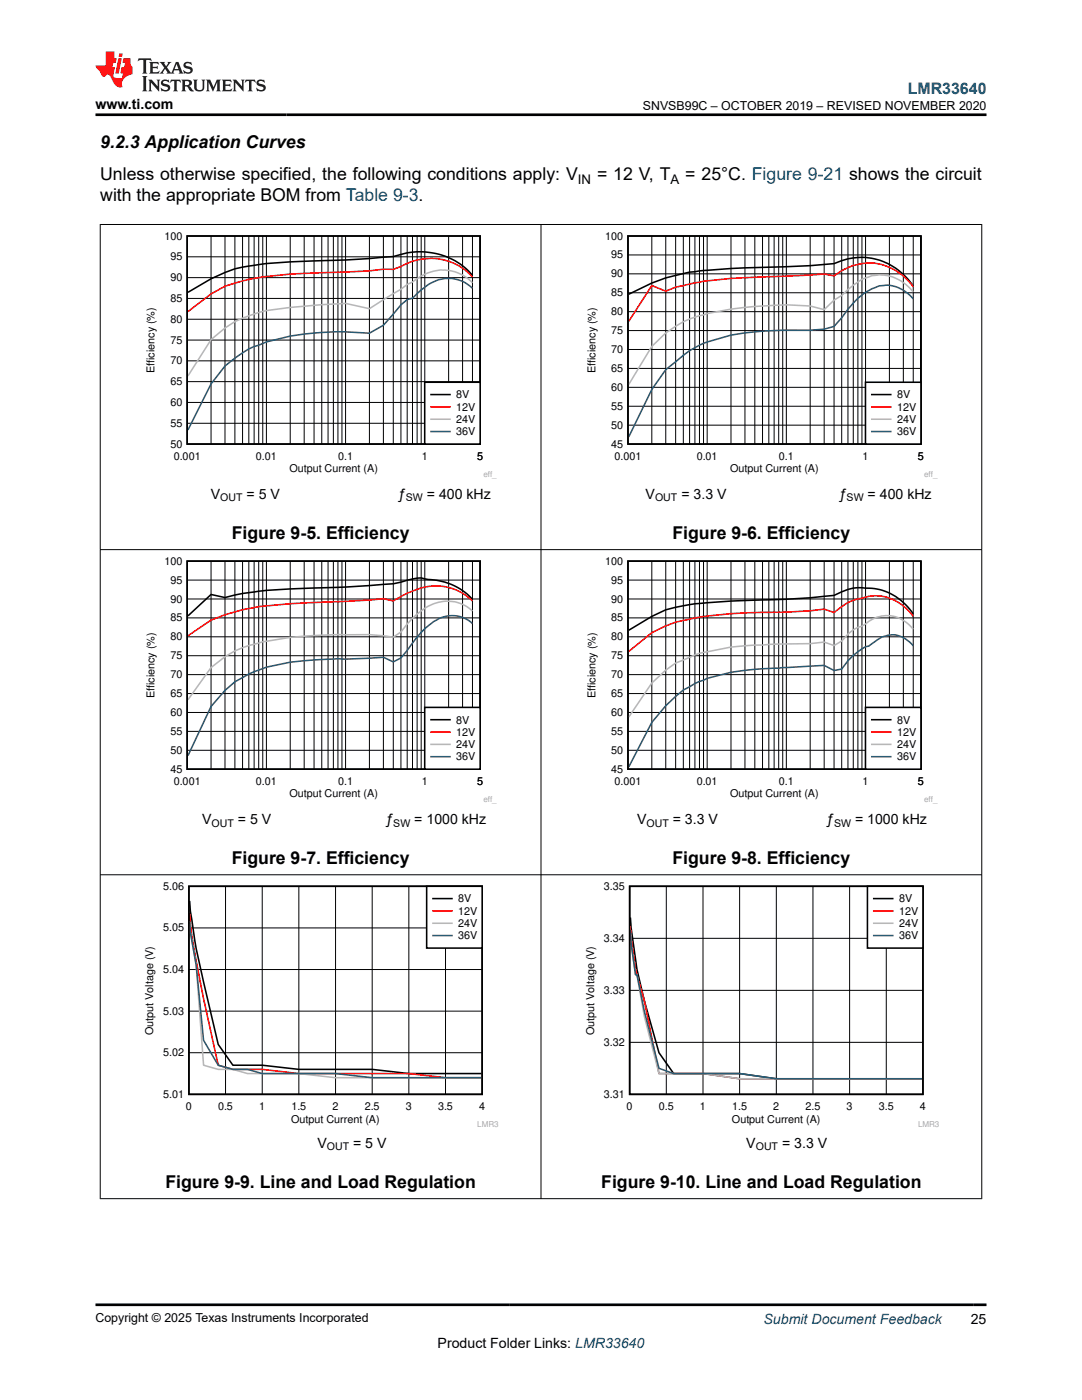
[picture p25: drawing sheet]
<svg xmlns="http://www.w3.org/2000/svg" width="216mm" height="279mm" viewBox="0 0 216 279" stroke-linecap="round" stroke-linejoin="round" font-family="sans-serif">
<defs><g id="words">
<g font-size="3.5">
<text x="20" y="29.6">9.2.3 Application Curves</text>
<text x="20" y="35.9">Unless otherwise specified, the following conditions apply: V</text>
<text x="119.1" y="35.9">= 12 V, T</text>
<text x="136.7" y="35.9">= 25°C. Figure 9-21 shows the circuit</text>
<text x="20" y="40.2">with the appropriate BOM from Table 9-3.</text>
<text x="46.2" y="107.5">Figure 9-5. Efficiency</text>
<text x="134.2" y="107.5">Figure 9-6. Efficiency</text>
<text x="46.2" y="172.4">Figure 9-7. Efficiency</text>
<text x="134.2" y="172.4">Figure 9-8. Efficiency</text>
<text x="33" y="237">Figure 9-9. Line and Load Regulation</text>
<text x="120" y="237">Figure 9-10. Line and Load Regulation</text>
</g>
<text font-size="3.2" fill="#00f" x="181.1" y="18.7">LMR33640</text>
<g font-size="2.8">
<text x="19.1" y="21.8">www.ti.com</text>
<text x="42.1" y="99.5">V</text>
<text x="49.2" y="99.5">= 5 V</text>
<text x="79.4" y="99.5">ƒ</text>
<text x="85.2" y="99.5">= 400 kHz</text>
<text x="128.8" y="99.5">V</text>
<text x="136" y="99.5">= 3.3 V</text>
<text x="167.4" y="99.5">ƒ</text>
<text x="173.1" y="99.5">= 400 kHz</text>
<text x="40.3" y="164.4">V</text>
<text x="47.5" y="164.4">= 5 V</text>
<text x="76.9" y="164.4">ƒ</text>
<text x="82.7" y="164.4">= 1000 kHz</text>
<text x="127.1" y="164.4">V</text>
<text x="134.2" y="164.4">= 3.3 V</text>
<text x="164.9" y="164.4">ƒ</text>
<text x="170.6" y="164.4">= 1000 kHz</text>
<text x="63.3" y="229">V</text>
<text x="70.5" y="229">= 5 V</text>
<text x="148.9" y="229">V</text>
<text x="156.1" y="229">= 3.3 V</text>
<text x="87.3" y="269">Product Folder Links: LMR33640</text>
<text x="193.7" y="264.2">25</text>
</g>
<text font-size="2.8" fill="#00f" x="152.4" y="264.2">Submit Document Feedback</text>
<g font-size="2.6">
<text x="115.3" y="36.6">IN</text>
<text x="133.8" y="36.6">A</text>
</g>
<g font-size="2.5">
<text x="128.3" y="21.9">SNVSB99C – OCTOBER 2019 – REVISED NOVEMBER 2020</text>
<text x="19.1" y="263.9">Copyright © 2025 Texas Instruments Incorporated</text>
</g>
<g font-size="2.2">
<text x="32.8" y="47.8">100</text>
<text x="120.8" y="47.8">100</text>
<text x="34" y="52">95</text>
<text x="122" y="51.6">95</text>
<text x="34" y="56.1">90</text>
<text x="122" y="59.1">85</text>
<text x="122" y="55.4">90</text>
<text x="34" y="64.4">80</text>
<text x="34" y="60.3">85</text>
<text x="122" y="62.9">80</text>
<text x="34" y="68.6">75</text>
<text x="122" y="70.5">70</text>
<text x="122" y="66.7">75</text>
<text x="30.9" y="74.4" transform="rotate(-90 30.9 74.4)">Efficiency (%)</text>
<text x="34" y="76.9">65</text>
<text x="34" y="72.7">70</text>
<text x="118.8" y="74.4" transform="rotate(-90 118.8 74.4)">Efficiency (%)</text>
<text x="122" y="74.2">65</text>
<text x="34" y="81">60</text>
<text x="91" y="79.5">8V</text>
<text x="91" y="82">12V</text>
<text x="122" y="81.8">55</text>
<text x="122" y="78">60</text>
<text x="179" y="79.5">8V</text>
<text x="179" y="82">12V</text>
<text x="34" y="89.3">50</text>
<text x="34" y="85.2">55</text>
<text x="91" y="84.4">24V</text>
<text x="91" y="86.9">36V</text>
<text x="122" y="89.3">45</text>
<text x="122" y="85.6">50</text>
<text x="179" y="84.4">24V</text>
<text x="179" y="86.9">36V</text>
<text x="34.7" y="91.8">0.001</text>
<text x="51.1" y="91.8">0.01</text>
<text x="57.7" y="94.2">Output Current (A)</text>
<text x="67.5" y="91.8">0.1</text>
<text x="84.2" y="91.8">1</text>
<text x="95.2" y="91.8">5</text>
<text x="122.6" y="91.8">0.001</text>
<text x="139" y="91.8">0.01</text>
<text x="145.7" y="94.2">Output Current (A)</text>
<text x="155.4" y="91.8">0.1</text>
<text x="172.1" y="91.8">1</text>
<text x="183.2" y="91.8">5</text>
<text x="32.8" y="112.7">100</text>
<text x="120.8" y="112.7">100</text>
<text x="34" y="116.5">95</text>
<text x="122" y="116.5">95</text>
<text x="34" y="124">85</text>
<text x="34" y="120.2">90</text>
<text x="122" y="124">85</text>
<text x="122" y="120.2">90</text>
<text x="34" y="131.6">75</text>
<text x="34" y="127.8">80</text>
<text x="122" y="131.6">75</text>
<text x="122" y="127.8">80</text>
<text x="34" y="135.3">70</text>
<text x="122" y="135.3">70</text>
<text x="30.9" y="139.3" transform="rotate(-90 30.9 139.3)">Efficiency (%)</text>
<text x="34" y="142.9">60</text>
<text x="34" y="139.1">65</text>
<text x="118.8" y="139.3" transform="rotate(-90 118.8 139.3)">Efficiency (%)</text>
<text x="122" y="142.9">60</text>
<text x="122" y="139.1">65</text>
<text x="34" y="146.7">55</text>
<text x="91" y="144.4">8V</text>
<text x="91" y="146.9">12V</text>
<text x="91" y="149.3">24V</text>
<text x="122" y="146.7">55</text>
<text x="179" y="144.4">8V</text>
<text x="179" y="146.9">12V</text>
<text x="179" y="149.3">24V</text>
<text x="34" y="154.2">45</text>
<text x="34" y="150.4">50</text>
<text x="91" y="151.8">36V</text>
<text x="122" y="154.2">45</text>
<text x="122" y="150.4">50</text>
<text x="179" y="151.8">36V</text>
<text x="34.7" y="156.7">0.001</text>
<text x="51.1" y="156.7">0.01</text>
<text x="57.7" y="159.1">Output Current (A)</text>
<text x="67.5" y="156.7">0.1</text>
<text x="84.2" y="156.7">1</text>
<text x="95.2" y="156.7">5</text>
<text x="122.6" y="156.7">0.001</text>
<text x="139" y="156.7">0.01</text>
<text x="145.7" y="159.1">Output Current (A)</text>
<text x="155.4" y="156.7">0.1</text>
<text x="172.1" y="156.7">1</text>
<text x="183.2" y="156.7">5</text>
<text x="32.6" y="177.6">5.06</text>
<text x="120.5" y="177.6">3.35</text>
<text x="32.6" y="185.9">5.05</text>
<text x="91.4" y="180.1">8V</text>
<text x="91.4" y="182.6">12V</text>
<text x="91.4" y="185">24V</text>
<text x="179.4" y="180.1">8V</text>
<text x="179.4" y="182.6">12V</text>
<text x="179.4" y="185">24V</text>
<text x="91.4" y="187.5">36V</text>
<text x="120.5" y="188">3.34</text>
<text x="179.4" y="187.5">36V</text>
<text x="32.6" y="194.2">5.04</text>
<text x="32.6" y="202.5">5.03</text>
<text x="120.5" y="198.4">3.33</text>
<text x="30.6" y="206.5" transform="rotate(-90 30.6 206.5)">Output Voltage (V)</text>
<text x="118.5" y="206.5" transform="rotate(-90 118.5 206.5)">Output Voltage (V)</text>
<text x="120.5" y="208.7">3.32</text>
<text x="32.6" y="210.8">5.02</text>
<text x="32.6" y="219.1">5.01</text>
<text x="37.1" y="221.6">0</text>
<text x="43.5" y="221.6">0.5</text>
<text x="51.7" y="221.6">1</text>
<text x="58.1" y="221.6">1.5</text>
<text x="66.4" y="221.6">2</text>
<text x="72.8" y="221.6">2.5</text>
<text x="81" y="221.6">3</text>
<text x="87.4" y="221.6">3.5</text>
<text x="95.6" y="221.6">4</text>
<text x="120.5" y="219.1">3.31</text>
<text x="125" y="221.6">0</text>
<text x="131.5" y="221.6">0.5</text>
<text x="139.7" y="221.6">1</text>
<text x="146.1" y="221.6">1.5</text>
<text x="154.3" y="221.6">2</text>
<text x="160.7" y="221.6">2.5</text>
<text x="168.9" y="221.6">3</text>
<text x="175.4" y="221.6">3.5</text>
<text x="183.6" y="221.6">4</text>
<text x="58.1" y="224">Output Current (A)</text>
<text x="146.1" y="224">Output Current (A)</text>
</g>
<g font-size="2.1">
<text x="43.9" y="100.1">OUT</text>
<text x="81" y="100.1">SW</text>
<text x="130.7" y="100.1">OUT</text>
<text x="168.9" y="100.1">SW</text>
<text x="42.2" y="165">OUT</text>
<text x="78.5" y="165">SW</text>
<text x="129" y="165">OUT</text>
<text x="166.4" y="165">SW</text>
<text x="65.2" y="229.6">OUT</text>
<text x="150.8" y="229.6">OUT</text>
</g>
<g font-size="1.6" fill="#a8a8a8">
<text x="96.4" y="95.2">eff_</text>
<text x="184.4" y="95.2">eff_</text>
<text x="96.4" y="160.1">eff_</text>
<text x="184.4" y="160.1">eff_</text>
<text x="95.2" y="225">LMR3</text>
<text x="183.2" y="225">LMR3</text>
</g>
</g></defs>
<path d="M37.4 47.1h58.4v41.5h-58.4zM94.3 55a14.1 14.1 0 0 0-15.8-3.8l-9.5 .7-8.3 .2a57.3 57.3 0 0 0-10 .9 22.4 22.4 0 0 0-8.6 2.6l-4.6 2.7" fill="none" stroke="#000" stroke-width=".31"/>
<g fill="none" stroke="#000" stroke-width=".2">
<path d="M37.4 59.6h58.4M37.4 55.4h58.4M37.4 51.3h58.4M42.1 47.1v41.5M44.9 47.1v41.5M46.9 47.1v41.5M48.4 47.1v41.5M49.6 47.1v41.5M50.7 47.1v41.5M51.6 47.1v41.5M52.4 47.1v41.5M53.2 47.1v41.5"/>
<path d="M57.9 47.1v41.5M60.7 47.1v41.5M62.7 47.1v41.5M64.2 47.1v41.5M65.5 47.1v41.5M66.5 47.1v41.5M67.4 47.1v41.5M68.2 47.1v41.5M69 47.1v41.5M73.7 47.1v41.5M76.5 47.1v41.5M78.5 47.1v41.5"/>
<path d="M80 47.1v41.5M81.3 47.1v41.5M82.3 47.1v41.5M83.2 47.1v41.5M84 47.1v41.5M84.8 47.1v41.5M89.5 47.1v41.5M92.3 47.1v41.5M94.3 47.1v41.5M95.8 47.1v41.5M37.4 76.2h58.4M37.4 72h58.4"/>
<path d="M37.4 67.9h58.4M37.4 63.7h58.4M37.4 84.5h58.4M37.4 80.3h58.4"/>
</g>
<path d="M94.3 55.3a11.3 11.3 0 0 0-14.3-2.1l-1.5 .6-2-.1-2.8 .4-15.8 .6-5.5 .5-2.8 .6-4.7 1.3-2.8 1.6-4.6 3.5" fill="none" stroke="#f00" stroke-width=".31"/>
<path d="M94.3 56.4a8.4 8.4 0 0 0-11.1-.8l-9.5 6-4.7-1-6.3 .3a79.5 79.5 0 0 0-11.1 1.5l-.9 .3a19.6 19.6 0 0 0-8.6 5.1l-4.6 7.2" fill="none" stroke="#b8b8b8" stroke-width=".31"/>
<path d="M94.3 57.5a7 7 0 0 0-9.5-.2l-2.5 2.2-1 .3-1.3 1-3.5 4.1-2.8 1.6-4.7-.3a64 64 0 0 0-11.1 .9l-4.7 1.1-1.6 .7a18.3 18.3 0 0 0-9.5 7.7l-4.6 9.2" fill="none" stroke="#295c75" stroke-width=".31"/>
<path d="M84.7 76.3h11.1v12.3h-11.1z" fill-rule="evenodd" fill="#fff"/>
<path d="M125.3 47.1h58.5v41.5h-58.5zM182.2 57.1a12.4 12.4 0 0 0-15.8-4.5l-4.7 .4-13.1 .5-7.5 .4a31.8 31.8 0 0 0-11 2.6l-4.6 2.2M84.7 76.3h11.1v12.3h-11.1zM86 78.7h3.8" fill="none" stroke="#000" stroke-width=".31"/>
<path d="M182.2 57.2a10.7 10.7 0 0 0-14.2-3.2l-1.6 1.1-1.9-.4-15.9 .7a63.5 63.5 0 0 0-9.9 1.1l-3.9 .8-2 .8-2.7-1.1-4.6 7.1M86 81.2h3.8" fill="none" stroke="#f00" stroke-width=".31"/>
<path d="M182.2 58.3a8.1 8.1 0 0 0-11.9-1.4l-2.3 2.1-1.6 .9-1.9 1.9-2.8-.7-4.8-.3-4.7 .3a56.9 56.9 0 0 0-13.5 2.2 18.4 18.4 0 0 0-8.6 5.8l-4.6 7.6M86 83.7h3.8" fill="none" stroke="#b8b8b8" stroke-width=".31"/>
<path d="M182.2 59.6a6.6 6.6 0 0 0-8.8-1.6 15 15 0 0 0-5.4 5.4l-1.6 1.7-1.9 .6-2.8 .2h-4.8a82.3 82.3 0 0 0-11 1l-4.8 1.4-1.5 .6a17.4 17.4 0 0 0-4.8 3.3l-2 1.6-2.7 3.9-4.6 9.5M86 86.1h3.8" fill="none" stroke="#295c75" stroke-width=".31"/>
<g fill="none" stroke="#000" stroke-width=".2">
<path d="M125.3 58.4h58.5M125.3 54.7h58.5M125.3 50.9h58.5M130.1 47.1v41.5M132.8 47.1v41.5M134.8 47.1v41.5M136.3 47.1v41.5M137.6 47.1v41.5M138.7 47.1v41.5M139.6 47.1v41.5M140.4 47.1v41.5M141.1 47.1v41.5"/>
<path d="M145.9 47.1v41.5M148.6 47.1v41.5M150.6 47.1v41.5M152.2 47.1v41.5M153.4 47.1v41.5M154.5 47.1v41.5M155.4 47.1v41.5M156.2 47.1v41.5M156.9 47.1v41.5M161.7 47.1v41.5M164.5 47.1v41.5M166.4 47.1v41.5"/>
<path d="M168 47.1v41.5M169.2 47.1v41.5M170.3 47.1v41.5M171.2 47.1v41.5M172 47.1v41.5M172.7 47.1v41.5M177.5 47.1v41.5M180.2 47.1v41.5M182.2 47.1v41.5M183.8 47.1v41.5M125.3 77.3h58.5M125.3 73.5h58.5"/>
<path d="M125.3 69.7h58.5M125.3 66h58.5M125.3 62.2h58.5M125.3 84.8h58.5M125.3 81.1h58.5"/>
</g>
<path d="M172.7 76.3h11.1v12.3h-11.1z" fill-rule="evenodd" fill="#fff"/>
<path d="M172.7 76.3h11.1v12.3h-11.1zM174 78.7h3.7M37.4 112h58.4v41.5h-58.4zM94.3 119.6a12.2 12.2 0 0 0-8.9-4 7.6 7.6 0 0 0-5.4 .6l-1.5 .3-9.5 .7-15.8 .6-4.8 .6-3.5 .9-2.8-.7-4.6 4.3" fill="none" stroke="#000" stroke-width=".31"/>
<path d="M174 81.2h3.7M94.3 120a10.5 10.5 0 0 0-12-2l-1 .4-2.8 1.5-2-.4-7.5 .5-11.1 .5-4.7 .4a37.5 37.5 0 0 0-11.1 2.9l-4.6 3.1" fill="none" stroke="#f00" stroke-width=".31"/>
<path d="M174 83.7h3.7M94.3 122a7.7 7.7 0 0 0-10.3-.1 18.1 18.1 0 0 0-4 4.2l-1.5 1.1a49.4 49.4 0 0 0-10.3-.5l-4 .1a56.9 56.9 0 0 0-13.5 1.8 17.9 17.9 0 0 0-8.6 4.6l-4.6 6.5" fill="none" stroke="#b8b8b8" stroke-width=".31"/>
<path d="M174 86.1h3.7M94.3 124.5a6.1 6.1 0 0 0-8.3 0l-1.2 1a25.8 25.8 0 0 0-3.5 4.3l-1.3 1.5-1.5 .8-2-.9a45.5 45.5 0 0 1-9.1 .3l-3.2 .1a39.8 39.8 0 0 0-13.5 2.5l-1.1 .4a17.1 17.1 0 0 0-7.5 6.5l-4.6 9.8" fill="none" stroke="#295c75" stroke-width=".31"/>
<g fill="none" stroke="#000" stroke-width=".2">
<path d="M37.4 119.5h58.4M37.4 115.8h58.4M42.1 112v41.5M44.9 112v41.5M46.9 112v41.5M48.4 112v41.5M49.6 112v41.5M50.7 112v41.5M51.6 112v41.5M52.4 112v41.5M53.2 112v41.5M57.9 112v41.5"/>
<path d="M60.7 112v41.5M62.7 112v41.5M64.2 112v41.5M65.5 112v41.5M66.5 112v41.5M67.4 112v41.5M68.2 112v41.5M69 112v41.5M73.7 112v41.5M76.5 112v41.5M78.5 112v41.5M80 112v41.5"/>
<path d="M81.3 112v41.5M82.3 112v41.5M83.2 112v41.5M84 112v41.5M84.8 112v41.5M89.5 112v41.5M92.3 112v41.5M94.3 112v41.5M95.8 112v41.5M37.4 138.4h58.4M37.4 134.6h58.4M37.4 130.9h58.4"/>
<path d="M37.4 127.1h58.4M37.4 123.3h58.4M37.4 149.7h58.4M37.4 146h58.4M37.4 142.2h58.4"/>
</g>
<path d="M84.7 141.2h11.1v12.3h-11.1z" fill-rule="evenodd" fill="#fff"/>
<path d="M125.3 112h58.5v41.5h-58.5zM182.2 122.5a11 11 0 0 0-9.5-5.1 7.7 7.7 0 0 0-4.7 .7l-1.6 .7-4.7 .5-15.8 .7-8.3 .7a25 25 0 0 0-12.1 5.1M84.7 141.2h11.1v12.3h-11.1zM86 143.6h3.8" fill="none" stroke="#000" stroke-width=".31"/>
<path d="M182.2 123a8.9 8.9 0 0 0-10.2-3.6 9.9 9.9 0 0 0-5.6 2.8l-1.9-.6-2.8 .3-4.8 .3-11 .3-5.5 .5-2.8 .6a19.7 19.7 0 0 0-7.5 2.7l-4.6 3.7M86 146.1h3.8" fill="none" stroke="#f00" stroke-width=".31"/>
<path d="M182.2 125.6a6.3 6.3 0 0 0-9.5-1.1l-.7 .5a6.8 6.8 0 0 0-4 2.9l-1.6 .9-1.9-.7-2.8 .4-7.2 .1-2.3 .1a45.2 45.2 0 0 0-13.5 2l-3.9 1.6-2 1.4-2.7 2.6-4.6 6.8M86 148.6h3.8" fill="none" stroke="#b8b8b8" stroke-width=".31"/>
<path d="M182.2 128.9a5.1 5.1 0 0 0-7.7-.8l-1.1 .8a8.2 8.2 0 0 0-4.2 3l-1.2 1.6-1.6 .3-1.9-1-12.3 .7a36.5 36.5 0 0 0-13.5 2.9l-2.4 1.3-1.5 1.3-2 1.8-2.7 3.4-4.6 8.9M86 151h3.8" fill="none" stroke="#295c75" stroke-width=".31"/>
<g fill="none" stroke="#000" stroke-width=".2">
<path d="M125.3 119.5h58.5M125.3 115.8h58.5M130.1 112v41.5M132.8 112v41.5M134.8 112v41.5M136.3 112v41.5M137.6 112v41.5M138.7 112v41.5M139.6 112v41.5M140.4 112v41.5M141.1 112v41.5M145.9 112v41.5"/>
<path d="M148.6 112v41.5M150.6 112v41.5M152.2 112v41.5M153.4 112v41.5M154.5 112v41.5M155.4 112v41.5M156.2 112v41.5M156.9 112v41.5M161.7 112v41.5M164.5 112v41.5M166.4 112v41.5M168 112v41.5"/>
<path d="M169.2 112v41.5M170.3 112v41.5M171.2 112v41.5M172 112v41.5M172.7 112v41.5M177.5 112v41.5M180.2 112v41.5M182.2 112v41.5M183.8 112v41.5M125.3 138.4h58.5M125.3 134.6h58.5M125.3 130.9h58.5"/>
<path d="M125.3 127.1h58.5M125.3 123.3h58.5M125.3 149.7h58.5M125.3 146h58.5M125.3 142.2h58.5"/>
</g>
<path d="M172.7 141.2h11.1v12.3h-11.1z" fill-rule="evenodd" fill="#fff"/>
<path d="M172.7 141.2h11.1v12.3h-11.1zM174 143.6h3.7M37.7 176.9h58.5v41.5h-58.5zM37.8 179.8l.2 2.1a122.6 122.6 0 0 0 2.6 14.1l2.9 12.4 3 4.2h5.8l7.3 .8h14.7l7.3 .9h14.5" fill="none" stroke="#000" stroke-width=".31"/>
<path d="M174 146.1h3.7M37.8 182.3a61.3 61.3 0 0 0 1.3 9.5l1.5 7.5 2.9 13.3 3 .8h5.8l7.3 .9h22l7.3 .8h7.2" fill="none" stroke="#f00" stroke-width=".31"/>
<path d="M174 148.6h3.7M37.8 183.9l.2 2.1 1.1 6.7 1.5 19.9 2.9 .8h3l2.9 .9h10.2l7.4 .8h29.1" fill="none" stroke="#b8b8b8" stroke-width=".31"/>
<path d="M174 151h3.7M37.8 183.9l.2 2.1 1.1 6.7 1.5 14.9 2.9 5 3 .8h2.9l2.9 .9h14.7l7.3 .8h21.8" fill="none" stroke="#295c75" stroke-width=".31"/>
<path d="M45 176.9v41.5M52.3 176.9v41.5M59.6 176.9v41.5M67 176.9v41.5M74.3 176.9v41.5M81.6 176.9v41.5M88.9 176.9v41.5M37.7 193.5h58.5M37.7 185.2h58.5M37.7 210.1h58.5M37.7 201.8h58.5" fill="none" stroke="#000" stroke-width=".2"/>
<path d="M85.1 176.9h11.1v12.3h-11.1z" fill-rule="evenodd" fill="#fff"/>
<path d="M85.1 176.9h11.1v12.3h-11.1zM86.4 179.3h3.8M125.6 176.9h58.6v41.5h-58.6zM125.8 183.1l.1 2.1a121.1 121.1 0 0 0 5.6 24.9l2.9 4.2h13.2l7.3 1h29.1" fill="none" stroke="#000" stroke-width=".31"/>
<path d="M86.4 181.8h3.8M125.8 184.7a67 67 0 0 0 1.3 9.8l1.5 5.2 2.9 14.6h8.8l7.3 1h36.4" fill="none" stroke="#f00" stroke-width=".31"/>
<path d="M86.4 184.3h3.8M125.8 186.2l.1 2.1 .9 6.2h.3l1.5 8.3 2.9 11.5h8.8l7.3 1h36.4" fill="none" stroke="#b8b8b8" stroke-width=".31"/>
<path d="M86.4 186.7h3.8M125.8 185.7l.1 2.6 .9 6.2h.3l1.5 7.3 2.9 11.4 2.9 1.1h13.2l7.3 1h29.1" fill="none" stroke="#295c75" stroke-width=".31"/>
<path d="M133 176.9v41.5M140.3 176.9v41.5M147.6 176.9v41.5M154.9 176.9v41.5M162.2 176.9v41.5M169.5 176.9v41.5M176.8 176.9v41.5M125.6 197.6h58.6M125.6 187.3h58.6M125.6 208h58.6" fill="none" stroke="#000" stroke-width=".2"/>
<path d="M173.1 176.9h11.1v12.3h-11.1z" fill-rule="evenodd" fill="#fff"/>
<path d="M173.1 176.9h11.1v12.3h-11.1zM174.3 179.3h3.8" fill="none" stroke="#000" stroke-width=".31"/>
<path d="M174.3 181.8h3.8" fill="none" stroke="#f00" stroke-width=".31"/>
<path d="M174.3 184.3h3.8" fill="none" stroke="#b8b8b8" stroke-width=".31"/>
<path d="M174.3 186.7h3.8" fill="none" stroke="#295c75" stroke-width=".31"/>
<path d="M19.9 44.8h176.1M20 44.7v194.6M108 44.7v194.6M195.9 44.7v194.6M19.9 109.7h176.1M19.9 174.6h176.1M19.9 239.2h176.1" fill="none" stroke="#000" stroke-width=".2"/>
<path d="M27.7 11.6l-.2 .6 .5-.2h.6v.1v2.2l-.2 .4h1l-.2-.4v-2.2v-.1h.5l.5 .2-.1-.6zM29.8 12.4l.2 .3v1.6l-.2 .4h1.9l.1-.6a1.08 1.08 0 0 1-1.3 .2v-.7h.6l.4 .2v-.7l-.4 .2h-.6v-.5l.2-.2a1 1 0 0 1 1 .3l-.1-.5zM31.8 12.4l1 1.1-1 1.2h.9l-.2-.2 .4-.8 .5 .8-.2 .2h1.6l-.2-.2 .1-.5h1l.1 .5-.1 .2h.9l-.2-.4-.8-1.9h-.5l-1 2.1-.8-1.1 .9-1h-.8l.2 .2-.5 .6-.3-.6 .1-.2zM35.2 12.8l.4 1h-.8zM36.8 12.5a.65 .65 0 0 0-.2 .7 .65 .65 0 0 0 .6 .5l.7 .1 .1 .3a.79 .79 0 0 1-.7 .4 .79 .79 0 0 1-.7-.5l.1 .7 .2-.1a.93 .93 0 0 0 1.1 0 .93 .93 0 0 0 .4-.9 1.46 1.46 0 0 0-1.2-.6l-.1-.3a1.09 1.09 0 0 1 1.2 .2l-.2-.6-.1 .1-.6-.2zM28.4 15.2l.2 .4v2.2l-.2 .4h1l-.2-.4v-2.2l.2-.4zM29.6 15.9l.2 .4v1.5l-.2 .4h.8l-.3-.4v-1.3l1.7 1.8v-2l.2-.4h-.8l.2 .2 .1 1.1-1.2-1.3zM32.3 16a.65 .65 0 0 0-.2 .8 .65 .65 0 0 0 .7 .4l.6 .2 .1 .2a.79 .79 0 0 1-.7 .4 .79 .79 0 0 1-.7-.5l.1 .7 .2-.1a.93 .93 0 0 0 1.1 .1 .93 .93 0 0 0 .4-1 1.46 1.46 0 0 0-1.2-.5l-.1-.4a1.09 1.09 0 0 1 1.2 .2l-.2-.6-.1 .1-.6-.1zM34.1 15.9l-.1 .6a.63 .63 0 0 1 .7-.3l.1 1.6-.3 .4h1l-.2-.4v-1.6a.66 .66 0 0 1 .8 .3l-.1-.6zM36.2 15.9l.2 .4v1.5l-.2 .4h.9l-.2-.2v-.7h.5l.1 .2a.79 .79 0 0 0 1.2 .6l-1-.9a.61 .61 0 0 0 .6-.6 .61 .61 0 0 0-.5-.7zM36.9 16.2h.2a.47 .47 0 0 1 .5 .1 .47 .47 0 0 1 .1 .5l-.2 .1-.6 .1zM38.5 15.9l.2 .2a2.27 2.27 0 0 0 .4 2 1.04 1.04 0 0 0 1.7-.7v-1.3l.2-.2h-.8l.2 .4v1.1a.6 .6 0 0 1-.6 .6 .6 .6 0 0 1-.6-.6v-1.1l.3-.4zM41.1 15.9l.2 .4v1.5l-.2 .4h.7l-.2-.4v-1.4l.9 1.9 .8-1.9v1.4l-.2 .4h1l-.3-.4v-1.5l.3-.4h-.8l-.7 1.5-.7-1.5zM44.3 15.9l.2 .4v1.5l-.2 .4h1.9l.1-.6a1.09 1.09 0 0 1-1.3 .2v-.7h.6l.4 .2v-.6l-.4 .2h-.6v-.6l.2-.1a1.01 1.01 0 0 1 1 .3l-.1-.6zM46.4 15.9l.3 .4v1.5l-.3 .4h.8l-.2-.4v-1.3l1.6 1.8v-2l.2-.4h-.7l.2 .2v1.1l-1.2-1.3zM49 15.9l-.1 .6a.63 .63 0 0 1 .8-.3v1.6l-.3 .4h1l-.2-.4v-1.6a.66 .66 0 0 1 .8 .3l-.1-.6zM51.4 16a.65 .65 0 0 0-.2 .8 .65 .65 0 0 0 .6 .4l.6 .2 .2 .2a.79 .79 0 0 1-.8 .4 .79 .79 0 0 1-.6-.5l.1 .7 .2-.1a.93 .93 0 0 0 1 .1 .93 .93 0 0 0 .5-1 1.46 1.46 0 0 0-1.3-.5l-.1-.4a1.09 1.09 0 0 1 1.3 .2l-.2-.6-.2 .1-.5-.1z" fill="#231f20"/>
<path d="M21.1 10.3v2.7h-2v.4l.9 1a.95 .95 0 0 0 .9 .9 .59 .59 0 0 1 .6-.4 .59 .59 0 0 1 .5 .3l.4 .8a1.59 1.59 0 0 0 2.1 1.4 1.61 1.61 0 0 1 1-2.3l1-.3-.1-1.5a1.59 1.59 0 0 1-.4-1.7h-1.4l-.2 .9h.5l-.1 .9h-.5l-.2 .9v.3l.4 .1-.2 .9h-.6a.73 .73 0 0 1-1.1-.7l.3-1.5h-.5l.2-.9h.5l.2-.9h-.5v-1.3zM23.6 11.6l-.6 3.1h.7l.6-3.1zM23.8 10.7l-.1 .6h.7l.1-.6z" fill="#ed1c24"/>
<path d="M19.1 22.9h177.8M19.1 260.4h177.8" fill="none" stroke="#000" stroke-width=".53"/>
<use href="#words"/>
</svg>
